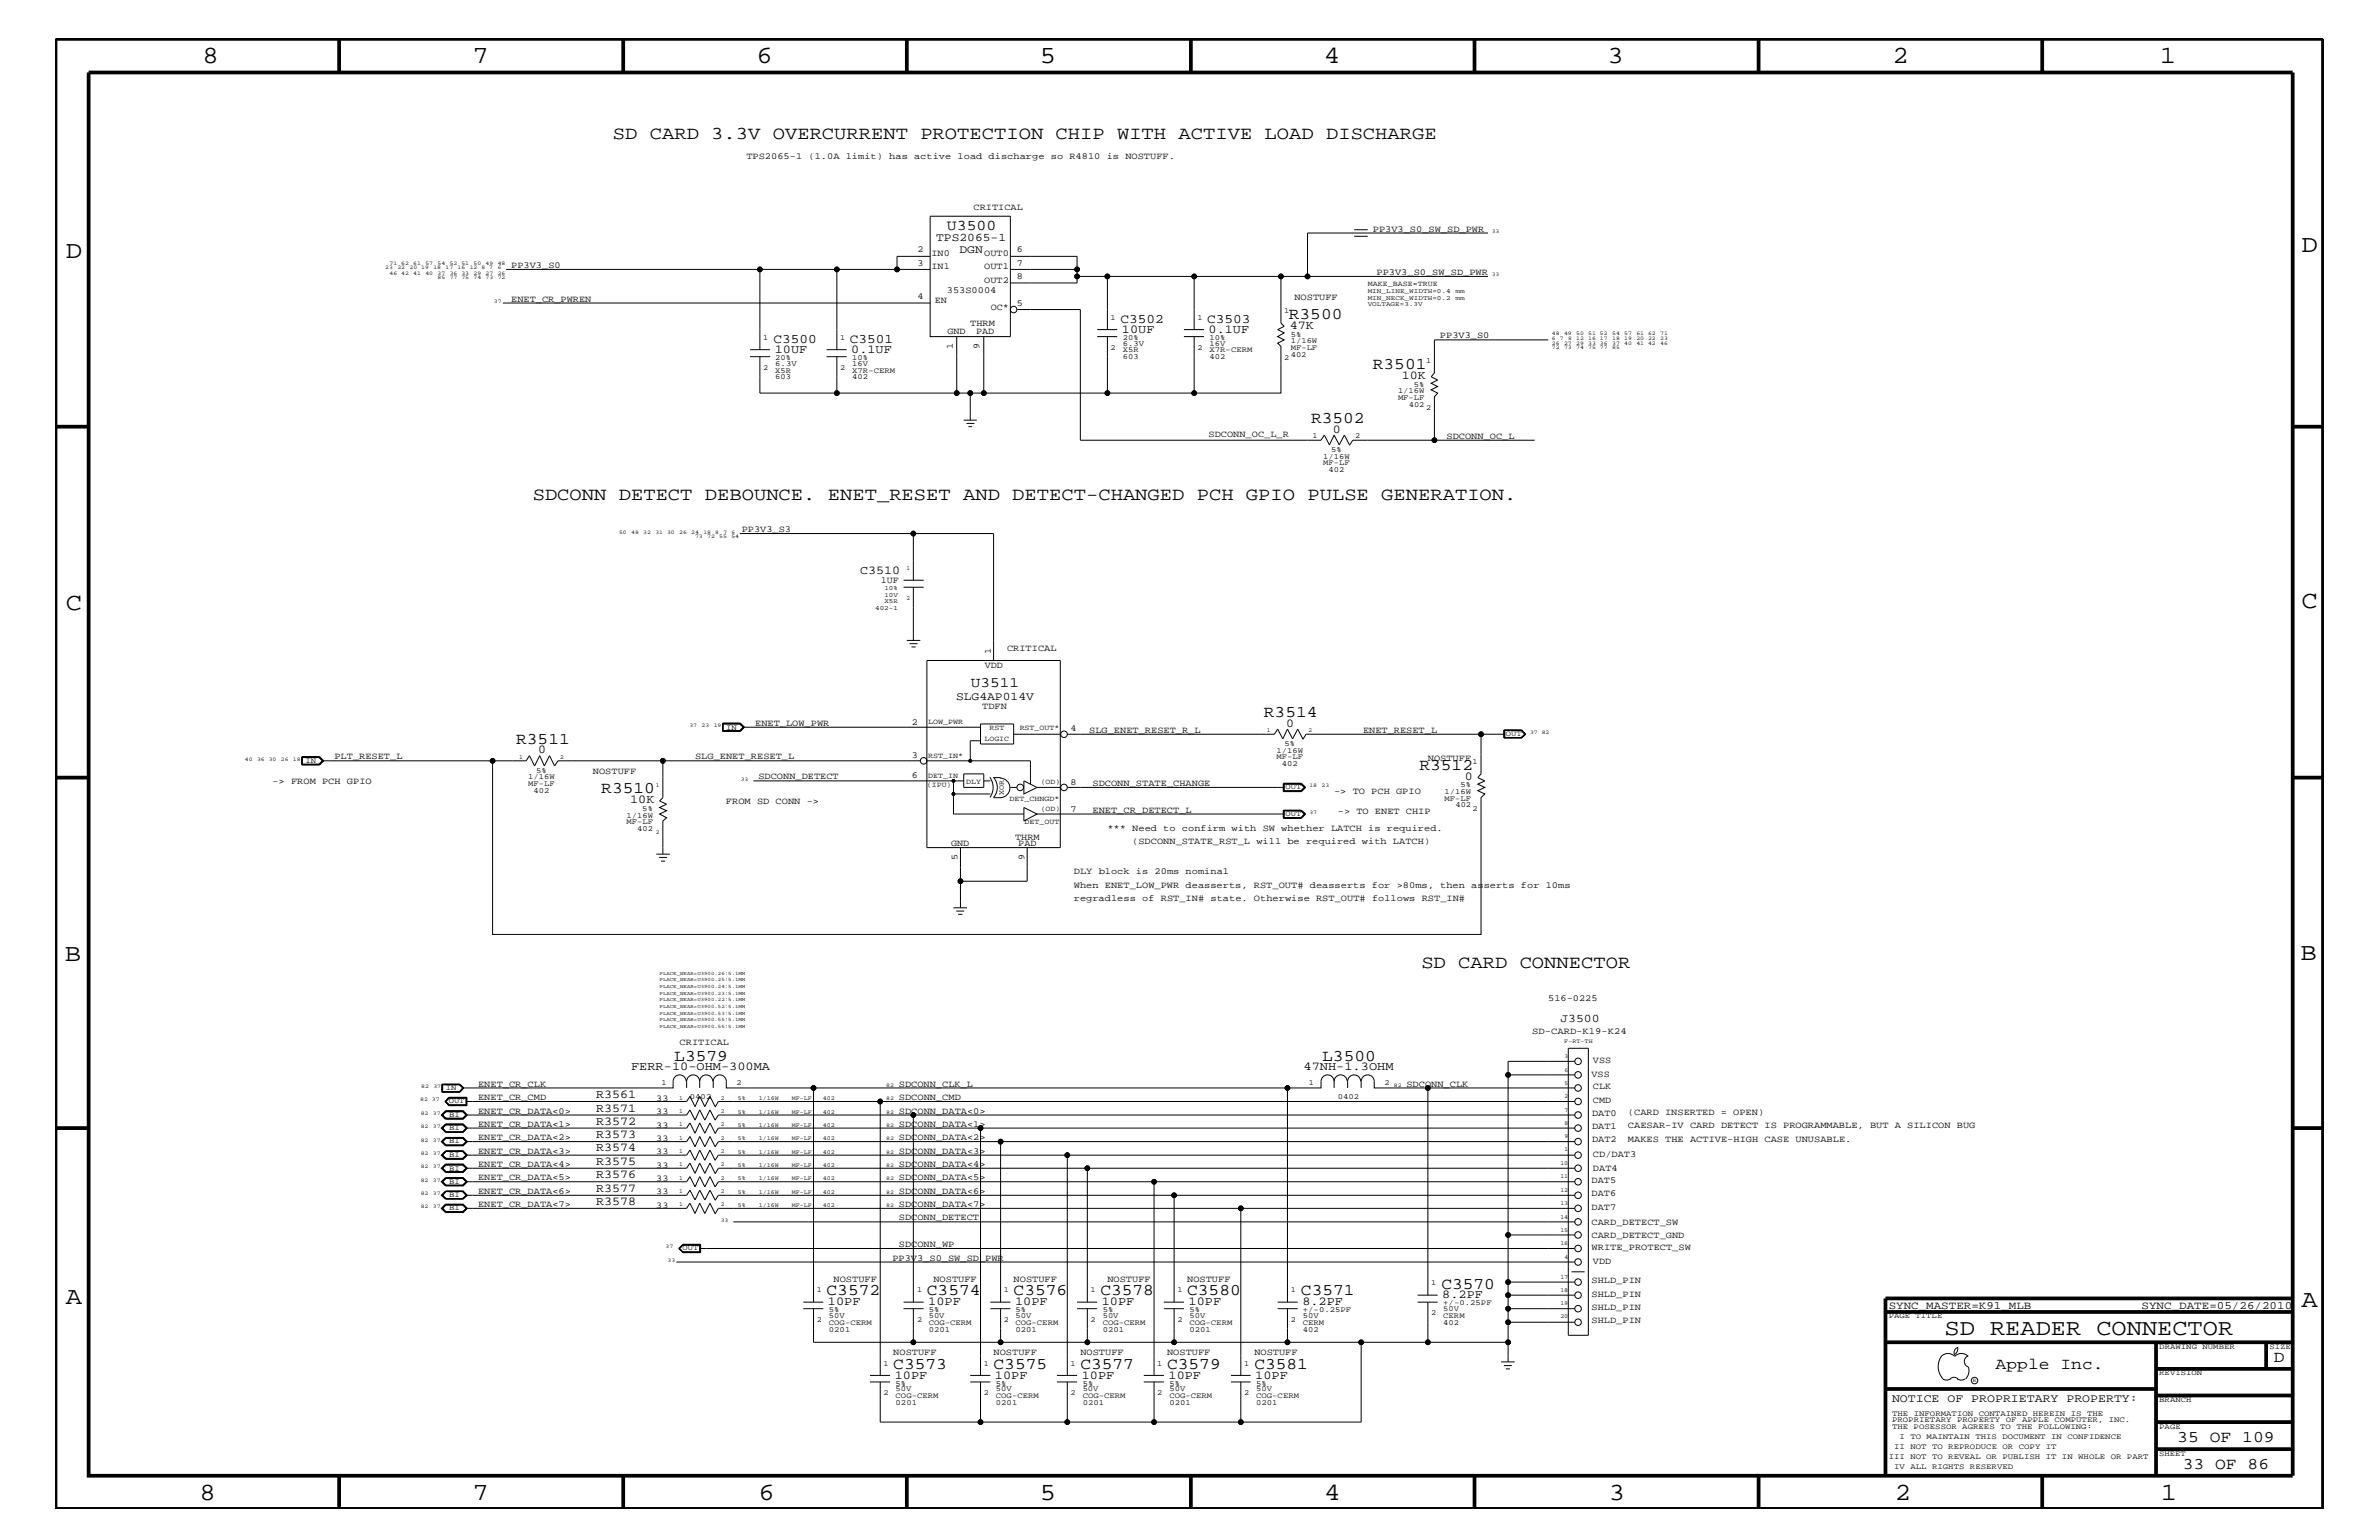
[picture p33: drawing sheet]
<svg xmlns="http://www.w3.org/2000/svg" width="432mm" height="279mm" viewBox="0 0 432 279" stroke-linecap="round" stroke-linejoin="round" font-family="sans-serif">
<defs><g id="words">
<g font-size="4.5">
<text x="36.7" y="11.5">8</text>
<text x="85.8" y="11.5">7</text>
<text x="137.3" y="11.5">6</text>
<text x="188.7" y="11.5">5</text>
<text x="240.3" y="11.5">4</text>
<text x="291.8" y="11.5">3</text>
<text x="343.5" y="11.5">2</text>
<text x="392" y="11.5">1</text>
<text x="11.9" y="46.8">D</text>
<text x="417.7" y="45.7">D</text>
<text x="11.9" y="110.6">C</text>
<text x="417.7" y="110.3">C</text>
<text x="11.8" y="174.3">B</text>
<text x="417.6" y="174.2">B</text>
<text x="11.9" y="236.7">A</text>
<text x="417.7" y="237.1">A</text>
<text x="36.2" y="272.1">8</text>
<text x="85.8" y="272.1">7</text>
<text x="137.7" y="272.1">6</text>
<text x="188.7" y="272.1">5</text>
<text x="240.4" y="272.1">4</text>
<text x="292" y="272.1">3</text>
<text x="343.9" y="272.1">2</text>
<text x="392.2" y="272.1">1</text>
</g>
<text font-size="4.1" x="352.9" y="242.3">SD READER CONNECTOR</text>
<g font-size="3.3">
<text x="111.3" y="25.3">SD CARD 3.3V OVERCURRENT PROTECTION CHIP WITH ACTIVE LOAD DISCHARGE</text>
<text x="96.7" y="90.7">SDCONN DETECT DEBOUNCE. ENET_RESET AND DETECT-CHANGED PCH GPIO PULSE GENERATION.</text>
<text x="258" y="175.6">SD CARD CONNECTOR</text>
</g>
<g font-size="3">
<text x="233.9" y="57.9">R3500</text>
<text x="249.2" y="67">R3501</text>
<text x="238" y="76.8">R3502</text>
<text x="229.4" y="130.2">R3514</text>
<text x="93.7" y="135">R3511</text>
<text x="109.1" y="144">R3510</text>
<text x="257.6" y="139.7">R3512</text>
<text x="122.4" y="192.5">L3579</text>
<text x="240" y="192.5">L3500</text>
<text x="261.6" y="233.8">C3570</text>
<text x="150" y="235">C3572</text>
<text x="168.2" y="235">C3574</text>
<text x="184" y="235">C3576</text>
<text x="199.7" y="235">C3578</text>
<text x="215.5" y="235">C3580</text>
<text x="236.1" y="235">C3571</text>
<text x="162.1" y="248.4">C3573</text>
<text x="180.3" y="248.4">C3575</text>
<text x="196.1" y="248.4">C3577</text>
<text x="211.8" y="248.4">C3579</text>
<text x="227.7" y="248.4">C3581</text>
<text x="362.2" y="248.4">Apple Inc.</text>
<text x="412.7" y="247.1">D</text>
<text x="395.2" y="261.6">35 OF 109</text>
<text x="396.2" y="266.6">33 OF 86</text>
</g>
<text font-size="2.7" x="171.9" y="41.7">U3500</text>
<text font-size="2.6" x="176.2" y="124.7">U3511</text>
<g font-size="2.4">
<text x="203.4" y="58.6">C3502</text>
<text x="219.1" y="58.6">C3503</text>
<text x="140.4" y="62.3">C3500</text>
<text x="154.3" y="62.3">C3501</text>
</g>
<g font-size="2.2">
<text x="234.1" y="59.7">47K</text>
<text x="140.6" y="64">10UF</text>
<text x="154.5" y="64">0.1UF</text>
<text x="203.6" y="60.4">10UF</text>
<text x="219.4" y="60.4">0.1UF</text>
<text x="254.4" y="68.8">10K</text>
<text x="241.9" y="78.5">0</text>
<text x="156.1" y="104.1">C3510</text>
<text x="233.5" y="131.9">0</text>
<text x="97.7" y="136.7">0</text>
<text x="265.9" y="141.5">0</text>
<text x="114.4" y="145.7">10K</text>
<text x="114.6" y="194.2">FERR-10-OHM-300MA</text>
<text x="236.6" y="194.2">47NH-1.3OHM</text>
<text x="108.2" y="199.2">R3561</text>
<text x="108.2" y="201.7">R3571</text>
<text x="108.2" y="204.1">R3572</text>
<text x="108.2" y="206.5">R3573</text>
<text x="108.2" y="208.9">R3574</text>
<text x="108.2" y="211.4">R3575</text>
<text x="108.2" y="213.8">R3576</text>
<text x="108.2" y="216.2">R3577</text>
<text x="108.2" y="218.6">R3578</text>
<text x="150.3" y="236.8">10PF</text>
<text x="168.5" y="236.8">10PF</text>
<text x="184.2" y="236.8">10PF</text>
<text x="200" y="236.8">10PF</text>
<text x="215.7" y="236.8">10PF</text>
<text x="236.4" y="236.8">8.2PF</text>
<text x="261.8" y="235.6">8.2PF</text>
<text x="162.4" y="250.1">10PF</text>
<text x="180.6" y="250.1">10PF</text>
<text x="196.3" y="250.1">10PF</text>
<text x="212.1" y="250.1">10PF</text>
<text x="227.8" y="250.1">10PF</text>
</g>
<g font-size="2.1">
<text x="169.9" y="43.8">TPS2065-1</text>
<text x="174.2" y="45.9">DGN</text>
<text x="173.5" y="127">SLG4AP014V</text>
<text x="283.2" y="185.4">J3500</text>
<text x="343.4" y="254.4">NOTICE OF PROPRIETARY PROPERTY:</text>
</g>
<g font-size="2">
<text x="342.8" y="237.4">SYNC_MASTER=K91_MLB</text>
<text x="388.7" y="237.4">SYNC_DATE=05/26/2010</text>
</g>
<g font-size="1.7">
<text x="135.5" y="28.9">TPS2065-1 (1.0A limit) has active load discharge so R4810 is NOSTUFF.</text>
<text x="176.7" y="38">CRITICAL</text>
<text x="166.5" y="45.7">2</text>
<text x="169.1" y="46.5">IN0</text>
<text x="178.6" y="46.5">OUT0</text>
<text x="184.6" y="45.7">6</text>
<text x="249.2" y="42">PP3V3_S0_SW_SD_PWR</text>
<text x="92.8" y="48.7">PP3V3_S0</text>
<text x="166.5" y="48.2">3</text>
<text x="169.1" y="48.9">IN1</text>
<text x="171.9" y="53.2">353S0004</text>
<text x="178.6" y="51.3">OUT2</text>
<text x="178.6" y="48.9">OUT1</text>
<text x="184.6" y="48.2">7</text>
<text x="184.6" y="50.7">8</text>
<text x="249.9" y="49.9">PP3V3_S0_SW_SD_PWR</text>
<text x="92.8" y="54.7">ENET_CR_PWREN</text>
<text x="166.5" y="54.2">4</text>
<text x="169.7" y="55">EN</text>
<text x="176.1" y="59.2">THRM</text>
<text x="179.8" y="56.2">OC*</text>
<text x="184.6" y="55.5">5</text>
<text x="234.9" y="54.4">NOSTUFF</text>
<text x="172" y="60.6">GND</text>
<text x="173" y="63.4" transform="rotate(-90 173 63.4)">1</text>
<text x="177.2" y="60.6">PAD</text>
<text x="177.8" y="63.4" transform="rotate(-90 177.8 63.4)">9</text>
<text x="261.4" y="61.4">PP3V3_S0</text>
<text x="219.4" y="79.4">SDCONN_OC_L_R</text>
<text x="262.6" y="79.6">SDCONN_OC_L</text>
<text x="134.6" y="96.5">PP3V3_S3</text>
<text x="159.9" y="105.9">1UF</text>
<text x="179.8" y="118.6" transform="rotate(-90 179.8 118.6)">1</text>
<text x="182.8" y="118.1">CRITICAL</text>
<text x="178.7" y="121.3">VDD</text>
<text x="137.1" y="131.7">ENET_LOW_PWR</text>
<text x="165.5" y="131.5">2</text>
<text x="178.3" y="128.7">TDFN</text>
<text x="60.7" y="137.8">PLT_RESET_L</text>
<text x="126.2" y="137.8">SLG_ENET_RESET_L</text>
<text x="165.5" y="137.5">3</text>
<text x="194.3" y="132.7">4</text>
<text x="197.7" y="133">SLG_ENET_RESET_R_L</text>
<text x="247.4" y="133">ENET_RESET_L</text>
<text x="49.4" y="142.3">-&gt; FROM PCH GPIO</text>
<text x="107.6" y="140.4">NOSTUFF</text>
<text x="137.7" y="141.4">SDCONN_DETECT</text>
<text x="165.5" y="141.2">6</text>
<text x="194.3" y="142.4">8</text>
<text x="198.3" y="142.6">SDCONN_STATE_CHANGE</text>
<text x="259.2" y="138">NOSTUFF</text>
<text x="131.8" y="145.9">FROM SD CONN -&gt;</text>
<text x="194.3" y="147.3">7</text>
<text x="198.3" y="147.5">ENET_CR_DETECT_L</text>
<text x="242.1" y="144">-&gt; TO PCH GPIO</text>
<text x="242.8" y="147.7">-&gt; TO ENET CHIP</text>
<text x="172.6" y="153.5">GND</text>
<text x="184.2" y="152.3">THRM</text>
<text x="184.8" y="153.5">PAD</text>
<text x="201" y="150.7">*** Need to confirm with SW whether LATCH is required.</text>
<text x="205.5" y="153.2">(SDCONN_STATE_RST_L will be required with LATCH)</text>
<text x="173.8" y="156.1" transform="rotate(-90 173.8 156.1)">5</text>
<text x="185.9" y="156.1" transform="rotate(-90 185.9 156.1)">9</text>
<text x="194.9" y="161.1">When ENET_LOW_PWR deasserts, RST_OUT# deasserts for &gt;80ms, then asserts for 10ms</text>
<text x="194.9" y="158.6">DLY block is 20ms nominal</text>
<text x="194.9" y="163.5">regradless of RST_IN# state. Otherwise RST_OUT# follows RST_IN#</text>
<text x="281" y="181.6">516-0225</text>
<text x="123.4" y="189.5">CRITICAL</text>
<text x="278.1" y="187.6">SD-CARD-K19-K24</text>
<text x="86.8" y="197.2">ENET_CR_CLK</text>
<text x="163.2" y="197.2">SDCONN_CLK_L</text>
<text x="255.3" y="197.2">SDCONN_CLK</text>
<text x="288.9" y="195.4">VSS</text>
<text x="289.1" y="192.8">VSS</text>
<text x="289.1" y="197.6">CLK</text>
<text x="86.8" y="202">ENET_CR_DATA&lt;0&gt;</text>
<text x="86.8" y="199.6">ENET_CR_CMD</text>
<text x="163.2" y="199.6">SDCONN_CMD</text>
<text x="163.2" y="202">SDCONN_DATA&lt;0&gt;</text>
<text x="289" y="202.6">DAT0</text>
<text x="289.1" y="200.1">CMD</text>
<text x="295.5" y="202.3">(CARD INSERTED = OPEN)</text>
<text x="86.8" y="204.4">ENET_CR_DATA&lt;1&gt;</text>
<text x="86.8" y="206.9">ENET_CR_DATA&lt;2&gt;</text>
<text x="86.8" y="209.3">ENET_CR_DATA&lt;3&gt;</text>
<text x="163.2" y="206.9">SDCONN_DATA&lt;2&gt;</text>
<text x="163.2" y="204.4">SDCONN_DATA&lt;1&gt;</text>
<text x="163.2" y="209.3">SDCONN_DATA&lt;3&gt;</text>
<text x="289" y="207.2">DAT2</text>
<text x="289" y="204.8">DAT1</text>
<text x="289.1" y="209.9">CD/DAT3</text>
<text x="295.5" y="207.1">MAKES THE ACTIVE-HIGH CASE UNUSABLE.</text>
<text x="295.5" y="204.7">CAESAR-IV CARD DETECT IS PROGRAMMABLE, BUT A SILICON BUG</text>
<text x="86.8" y="211.7">ENET_CR_DATA&lt;4&gt;</text>
<text x="86.8" y="214.2">ENET_CR_DATA&lt;5&gt;</text>
<text x="163.2" y="211.7">SDCONN_DATA&lt;4&gt;</text>
<text x="163.2" y="214.2">SDCONN_DATA&lt;5&gt;</text>
<text x="288.9" y="214.7">DAT5</text>
<text x="289.1" y="212.4">DAT4</text>
<text x="86.8" y="219">ENET_CR_DATA&lt;7&gt;</text>
<text x="86.8" y="216.6">ENET_CR_DATA&lt;6&gt;</text>
<text x="163.2" y="216.6">SDCONN_DATA&lt;6&gt;</text>
<text x="163.2" y="219">SDCONN_DATA&lt;7&gt;</text>
<text x="163.2" y="221.4">SDCONN_DETECT</text>
<text x="288.9" y="217">DAT6</text>
<text x="288.9" y="219.5">DAT7</text>
<text x="163.2" y="226.3">SDCONN_WP</text>
<text x="288.9" y="226.8">WRITE_PROTECT_SW</text>
<text x="288.9" y="222.2">CARD_DETECT_SW</text>
<text x="288.9" y="224.6">CARD_DETECT_GND</text>
<text x="151.3" y="232.6">NOSTUFF</text>
<text x="162" y="228.7">PP3V3_S0_SW_SD_PWR</text>
<text x="169.4" y="232.6">NOSTUFF</text>
<text x="184" y="232.6">NOSTUFF</text>
<text x="201" y="232.6">NOSTUFF</text>
<text x="215.5" y="232.6">NOSTUFF</text>
<text x="288.9" y="232.9">SHLD_PIN</text>
<text x="289.1" y="229.3">VDD</text>
<text x="288.9" y="237.7">SHLD_PIN</text>
<text x="288.9" y="235.2">SHLD_PIN</text>
<text x="162.1" y="245.9">NOSTUFF</text>
<text x="180.3" y="245.9">NOSTUFF</text>
<text x="196.1" y="245.9">NOSTUFF</text>
<text x="211.8" y="245.9">NOSTUFF</text>
<text x="227.7" y="245.9">NOSTUFF</text>
<text x="288.9" y="240.1">SHLD_PIN</text>
</g>
<g font-size="1.6">
<text x="119.1" y="199.8">33</text>
<text x="119.1" y="202.1">33</text>
<text x="119.1" y="204.6">33</text>
<text x="119.1" y="207">33</text>
<text x="119.1" y="209.4">33</text>
<text x="119.1" y="211.9">33</text>
<text x="119.1" y="214.2">33</text>
<text x="119.1" y="216.7">33</text>
<text x="119.1" y="219.1">33</text>
</g>
<g font-size="1.4">
<text x="248.2" y="51.9">MAKE_BASE=TRUE</text>
<text x="201.6" y="58">1</text>
<text x="217.3" y="58">1</text>
<text x="233.1" y="56.8">1</text>
<text x="138.5" y="61.7">1</text>
<text x="140.7" y="65.3">20%</text>
<text x="152.5" y="61.7">1</text>
<text x="154.7" y="65.3">10%</text>
<text x="201.6" y="63.4">2</text>
<text x="203.8" y="65.1">603</text>
<text x="203.8" y="64">X5R</text>
<text x="203.8" y="62.8">6.3V</text>
<text x="203.8" y="61.7">20%</text>
<text x="217.3" y="63.4">2</text>
<text x="219.5" y="62.8">16V</text>
<text x="219.5" y="61.7">10%</text>
<text x="219.5" y="65.1">402</text>
<text x="219.5" y="64">X7R-CERM</text>
<text x="233.1" y="65.3">2</text>
<text x="234.3" y="61.1">5%</text>
<text x="234.3" y="63.4">MF-LF</text>
<text x="234.3" y="62.3">1/16W</text>
<text x="234.3" y="64.7">402</text>
<text x="258.8" y="65.9">1</text>
<text x="138.5" y="67.1">2</text>
<text x="140.7" y="68.8">603</text>
<text x="140.7" y="66.4">6.3V</text>
<text x="140.7" y="67.6">X5R</text>
<text x="152.5" y="67.1">2</text>
<text x="154.7" y="66.4">16V</text>
<text x="154.7" y="68.8">402</text>
<text x="154.7" y="67.6">X7R-CERM</text>
<text x="253.7" y="71.3">1/16W</text>
<text x="256.6" y="70.1">5%</text>
<text x="253.7" y="72.6">MF-LF</text>
<text x="255.7" y="73.8">402</text>
<text x="258.8" y="74.4">2</text>
<text x="238.3" y="79.4">1</text>
<text x="240.2" y="83.3">1/16W</text>
<text x="241.6" y="82">5%</text>
<text x="246" y="79.4">2</text>
<text x="240.2" y="84.4">MF-LF</text>
<text x="241.1" y="85.6">402</text>
<text x="168.5" y="131.3">LOW_PWR</text>
<text x="131.8" y="132.4">IN</text>
<text x="168.5" y="137.4">RST_IN*</text>
<text x="178.7" y="134.4">LOGIC</text>
<text x="179.6" y="132.5">RST</text>
<text x="185.1" y="132.5">RST_OUT*</text>
<text x="231.7" y="136.6">1/16W</text>
<text x="231.7" y="137.8">MF-LF</text>
<text x="233.1" y="135.3">5%</text>
<text x="273.3" y="133.5">OUT</text>
<text x="55.5" y="138.4">IN</text>
<text x="95.9" y="142.6">MF-LF</text>
<text x="95.9" y="141.4">1/16W</text>
<text x="96.9" y="143.9">402</text>
<text x="97.3" y="140.2">5%</text>
<text x="168.2" y="142.9">(IPU)</text>
<text x="168.5" y="141.1">DET_IN</text>
<text x="175.3" y="142.3">DLY</text>
<text x="188.9" y="142.3">(OD)</text>
<text x="232.7" y="139">402</text>
<text x="233.3" y="143.2">OUT</text>
<text x="265.1" y="142.9">5%</text>
<text x="267.3" y="138.6">1</text>
<text x="113.7" y="148.4">1/16W</text>
<text x="113.7" y="149.5">MF-LF</text>
<text x="116.6" y="147.1">5%</text>
<text x="182.2" y="144.2" transform="rotate(-90 182.2 144.2)">XOR</text>
<text x="183.2" y="145.3">DET_CHNGD*</text>
<text x="185.9" y="149.5">DET_OUT</text>
<text x="188.9" y="147.1">(OD)</text>
<text x="233.3" y="148.1">OUT</text>
<text x="262.2" y="144">1/16W</text>
<text x="262.2" y="145.3">MF-LF</text>
<text x="264.2" y="146.5">402</text>
<text x="267.3" y="147.1">2</text>
<text x="115.7" y="150.7">402</text>
<text x="80.9" y="197.8">IN</text>
<text x="120.1" y="196.8">1</text>
<text x="133.7" y="196.8">2</text>
<text x="237.6" y="196.8">1</text>
<text x="251.3" y="196.8">2</text>
<text x="81.4" y="200.2">OUT</text>
<text x="81.5" y="202.6">BI</text>
<text x="125.2" y="199.3">0402</text>
<text x="242.8" y="199.3">0402</text>
<text x="81.5" y="207.5">BI</text>
<text x="81.5" y="205.1">BI</text>
<text x="81.5" y="209.9">BI</text>
<text x="81.5" y="214.7">BI</text>
<text x="81.5" y="212.4">BI</text>
<text x="81.5" y="219.6">BI</text>
<text x="81.5" y="217.2">BI</text>
<text x="123.9" y="226.9">OUT</text>
<text x="259.8" y="233.2">1</text>
<text x="148.3" y="234.4">1</text>
<text x="148.3" y="239.9">2</text>
<text x="150.5" y="238">5%</text>
<text x="150.5" y="239.1">50V</text>
<text x="166.5" y="234.4">1</text>
<text x="166.5" y="239.9">2</text>
<text x="168.6" y="238">5%</text>
<text x="168.6" y="239.1">50V</text>
<text x="182.2" y="234.4">1</text>
<text x="182.2" y="239.9">2</text>
<text x="184.3" y="238">5%</text>
<text x="184.3" y="239.1">50V</text>
<text x="198" y="234.4">1</text>
<text x="198" y="239.9">2</text>
<text x="200.2" y="238">5%</text>
<text x="200.2" y="239.1">50V</text>
<text x="213.7" y="234.4">1</text>
<text x="213.7" y="239.9">2</text>
<text x="215.9" y="238">5%</text>
<text x="215.9" y="239.1">50V</text>
<text x="234.3" y="234.4">1</text>
<text x="234.3" y="239.9">2</text>
<text x="236.5" y="239.1">50V</text>
<text x="236.5" y="238">+/-0.25PF</text>
<text x="259.8" y="238.6">2</text>
<text x="262" y="239.1">CERM</text>
<text x="262" y="237.9">50V</text>
<text x="262" y="236.8">+/-0.25PF</text>
<text x="342.8" y="239.2">PAGE TITLE</text>
<text x="150.5" y="240.3">COG-CERM</text>
<text x="150.5" y="241.6">0201</text>
<text x="168.6" y="240.3">COG-CERM</text>
<text x="168.6" y="241.6">0201</text>
<text x="184.3" y="241.6">0201</text>
<text x="184.3" y="240.3">COG-CERM</text>
<text x="200.2" y="240.3">COG-CERM</text>
<text x="200.2" y="241.6">0201</text>
<text x="215.9" y="240.3">COG-CERM</text>
<text x="215.9" y="241.6">0201</text>
<text x="236.5" y="240.3">CERM</text>
<text x="236.5" y="241.6">402</text>
<text x="262" y="240.3">402</text>
<text x="391.9" y="244.7">DRAWING NUMBER</text>
<text x="411.9" y="244.7">SIZE</text>
<text x="160.4" y="247.8">1</text>
<text x="162.6" y="251.4">5%</text>
<text x="178.6" y="247.8">1</text>
<text x="180.8" y="251.4">5%</text>
<text x="194.3" y="247.8">1</text>
<text x="196.5" y="251.4">5%</text>
<text x="210.1" y="247.8">1</text>
<text x="212.3" y="251.4">5%</text>
<text x="225.8" y="247.8">1</text>
<text x="228" y="251.4">5%</text>
<text x="391.9" y="249.5">REVISION</text>
<text x="160.4" y="253.2">2</text>
<text x="162.6" y="254.9">0201</text>
<text x="162.6" y="252.4">50V</text>
<text x="162.6" y="253.7">COG-CERM</text>
<text x="178.6" y="253.2">2</text>
<text x="180.8" y="252.4">50V</text>
<text x="180.8" y="253.7">COG-CERM</text>
<text x="180.8" y="254.9">0201</text>
<text x="194.3" y="253.2">2</text>
<text x="196.5" y="253.7">COG-CERM</text>
<text x="196.5" y="254.9">0201</text>
<text x="196.5" y="252.4">50V</text>
<text x="210.1" y="253.2">2</text>
<text x="212.3" y="252.4">50V</text>
<text x="212.3" y="253.7">COG-CERM</text>
<text x="212.3" y="254.9">0201</text>
<text x="225.8" y="253.2">2</text>
<text x="228" y="252.4">50V</text>
<text x="228" y="253.7">COG-CERM</text>
<text x="228" y="254.9">0201</text>
<text x="343.4" y="256.8">THE INFORMATION CONTAINED HEREIN IS THE</text>
<text x="391.9" y="254.4">BRANCH</text>
<text x="343.4" y="259.3">THE POSESSOR AGREES TO THE FOLLOWING:</text>
<text x="343.4" y="258">PROPRIETARY PROPERTY OF APPLE COMPUTER, INC.</text>
<text x="343.8" y="262.9">II NOT TO REPRODUCE OR COPY IT</text>
<text x="344.8" y="261.1">I TO MAINTAIN THIS DOCUMENT IN CONFIDENCE</text>
<text x="391.9" y="259.3">PAGE</text>
<text x="342.8" y="264.7">III NOT TO REVEAL OR PUBLISH IT IN WHOLE OR PART</text>
<text x="343.8" y="266.6">IV ALL RIGHTS RESERVED</text>
<text x="391.9" y="264.1">SHEET</text>
</g>
<g font-size="1.2">
<text x="248.2" y="53.2">MIN_LINE_WIDTH=0.4</text>
<text x="264.2" y="53.2">mm</text>
<text x="248.2" y="54.4">MIN_NECK_WIDTH=0.2</text>
<text x="248.2" y="55.6">VOLTAGE=3.3V</text>
<text x="264.2" y="54.4">mm</text>
<text x="160.5" y="107.1">10%</text>
<text x="158.8" y="110.6">402-1</text>
<text x="160.5" y="109.4">X5R</text>
<text x="160.5" y="108.2">10V</text>
</g>
<g font-size="1.1">
<text x="164.5" y="103.5">1</text>
<text x="164.5" y="108.9">2</text>
<text x="94.2" y="137.7">1</text>
<text x="101.7" y="137.7">2</text>
<text x="230" y="132.8">1</text>
<text x="237.5" y="132.8">2</text>
<text x="119" y="142.9">1</text>
<text x="119" y="151.3">2</text>
<text x="283.9" y="189.2">F-RT-TH</text>
<text x="284" y="192">3</text>
<text x="284" y="196.8">5</text>
<text x="284" y="194.4">6</text>
<text x="123.3" y="199.5">1</text>
<text x="123.3" y="201.9">1</text>
<text x="130.8" y="199.5">2</text>
<text x="130.8" y="201.9">2</text>
<text x="133.9" y="199.6">5%</text>
<text x="133.9" y="202">5%</text>
<text x="137.7" y="199.6">1/16W</text>
<text x="137.7" y="202">1/16W</text>
<text x="143.7" y="199.6">MF-LF</text>
<text x="143.7" y="202">MF-LF</text>
<text x="149.4" y="199.6">402</text>
<text x="149.4" y="202">402</text>
<text x="284" y="199.2">2</text>
<text x="284" y="201.7">7</text>
<text x="123.3" y="204.3">1</text>
<text x="123.3" y="206.8">1</text>
<text x="123.3" y="209.2">1</text>
<text x="130.8" y="204.3">2</text>
<text x="130.8" y="206.8">2</text>
<text x="130.8" y="209.2">2</text>
<text x="133.9" y="204.4">5%</text>
<text x="133.9" y="206.9">5%</text>
<text x="133.9" y="209.3">5%</text>
<text x="137.7" y="204.4">1/16W</text>
<text x="137.7" y="206.9">1/16W</text>
<text x="137.7" y="209.3">1/16W</text>
<text x="143.7" y="204.4">MF-LF</text>
<text x="143.7" y="206.9">MF-LF</text>
<text x="143.7" y="209.3">MF-LF</text>
<text x="149.4" y="204.4">402</text>
<text x="149.4" y="206.9">402</text>
<text x="149.4" y="209.3">402</text>
<text x="284" y="208.9">1</text>
<text x="284" y="204.1">8</text>
<text x="284" y="206.5">9</text>
<text x="123.3" y="211.6">1</text>
<text x="123.3" y="214.1">1</text>
<text x="130.8" y="211.6">2</text>
<text x="130.8" y="214.1">2</text>
<text x="133.9" y="211.7">5%</text>
<text x="133.9" y="214.2">5%</text>
<text x="137.7" y="211.7">1/16W</text>
<text x="137.7" y="214.2">1/16W</text>
<text x="143.7" y="211.7">MF-LF</text>
<text x="143.7" y="214.2">MF-LF</text>
<text x="149.4" y="211.7">402</text>
<text x="149.4" y="214.2">402</text>
<text x="283.2" y="211.4">10</text>
<text x="283.2" y="213.8">11</text>
<text x="123.3" y="216.4">1</text>
<text x="123.3" y="218.9">1</text>
<text x="130.8" y="216.4">2</text>
<text x="130.8" y="218.9">2</text>
<text x="133.9" y="216.6">5%</text>
<text x="133.9" y="219">5%</text>
<text x="137.7" y="216.6">1/16W</text>
<text x="137.7" y="219">1/16W</text>
<text x="143.7" y="216.6">MF-LF</text>
<text x="143.7" y="219">MF-LF</text>
<text x="149.4" y="216.6">402</text>
<text x="149.4" y="219">402</text>
<text x="283.2" y="221.1">14</text>
<text x="283.2" y="216.2">12</text>
<text x="283.2" y="218.6">13</text>
<text x="283.2" y="223.5">15</text>
<text x="283.2" y="225.9">16</text>
<text x="283.2" y="232">17</text>
<text x="284" y="228.4">4</text>
<text x="283.2" y="234.4">18</text>
<text x="283.2" y="236.8">19</text>
<text x="283.2" y="239.2">20</text>
</g>
<g font-size="1">
<text x="270.8" y="42.3">33</text>
<text x="69.9" y="48.9">23</text>
<text x="70.7" y="49.8">46 42</text>
<text x="70.7" y="48">71 62</text>
<text x="72.1" y="48.9">22</text>
<text x="74.3" y="48.9">20 19</text>
<text x="75" y="49.8">41</text>
<text x="75" y="48">61</text>
<text x="77.2" y="49.8">40</text>
<text x="77.2" y="48">57</text>
<text x="78.7" y="48.9">18</text>
<text x="79.4" y="49.8">37</text>
<text x="79.4" y="48">54</text>
<text x="79.4" y="50.7">85</text>
<text x="80.9" y="48.9">17</text>
<text x="81.6" y="49.8">36 33</text>
<text x="81.6" y="48">52 51</text>
<text x="81.6" y="50.7">77 75</text>
<text x="83.1" y="48.9">16</text>
<text x="85.3" y="48.9">12 8</text>
<text x="85.9" y="49.8">29</text>
<text x="85.9" y="48">50</text>
<text x="85.9" y="50.7">74</text>
<text x="88.1" y="49.8">27</text>
<text x="88.1" y="48">49</text>
<text x="88.1" y="50.7">73</text>
<text x="88.8" y="48.9">7</text>
<text x="90.3" y="48.9">6</text>
<text x="90.3" y="49.8">26</text>
<text x="90.3" y="48">48</text>
<text x="90.3" y="50.7">72</text>
<text x="270.8" y="50.2">33</text>
<text x="89.7" y="55">37</text>
<text x="281.7" y="61.7">6</text>
<text x="281.7" y="62.5">26</text>
<text x="281.7" y="60.8">48</text>
<text x="281.7" y="63.4">72</text>
<text x="283.1" y="61.7">7</text>
<text x="283.9" y="62.5">27</text>
<text x="283.9" y="60.8">49</text>
<text x="283.9" y="63.4">73</text>
<text x="284.6" y="61.7">8</text>
<text x="286.1" y="61.7">12</text>
<text x="286.1" y="62.5">29</text>
<text x="286.1" y="60.8">50</text>
<text x="286.1" y="63.4">74</text>
<text x="288.3" y="61.7">16 17</text>
<text x="288.3" y="62.5">33 36</text>
<text x="288.3" y="60.8">51 52</text>
<text x="288.3" y="63.4">75 77</text>
<text x="292.6" y="61.7">18</text>
<text x="292.6" y="62.5">37</text>
<text x="292.6" y="60.8">54</text>
<text x="292.6" y="63.4">85</text>
<text x="294.8" y="61.7">19</text>
<text x="294.8" y="62.5">40</text>
<text x="294.8" y="60.8">57</text>
<text x="297" y="61.7">20 22</text>
<text x="297" y="62.5">41 42</text>
<text x="297" y="60.8">61 62</text>
<text x="301.3" y="61.7">23</text>
<text x="301.3" y="62.5">46</text>
<text x="301.3" y="60.8">71</text>
<text x="112.4" y="96.8">50</text>
<text x="114.6" y="96.8">48</text>
<text x="116.8" y="96.8">32</text>
<text x="119" y="96.8">31 30</text>
<text x="123.3" y="96.8">26</text>
<text x="125.5" y="96.8">24</text>
<text x="126.2" y="97.6">73</text>
<text x="127.7" y="96.8">18 8</text>
<text x="128.4" y="97.6">72</text>
<text x="130.6" y="97.6">55</text>
<text x="131.3" y="96.8">7</text>
<text x="132.8" y="97.6">54</text>
<text x="132.8" y="96.8">6</text>
<text x="125.1" y="131.9">37</text>
<text x="127.3" y="131.9">23</text>
<text x="129.5" y="131.9">19</text>
<text x="277.7" y="133.2">37 82</text>
<text x="44.5" y="138">40</text>
<text x="46.7" y="138">36 30</text>
<text x="51" y="138">26</text>
<text x="53.2" y="138">18</text>
<text x="134.5" y="141.7">33</text>
<text x="237.7" y="142.9">18</text>
<text x="239.9" y="142.9">23</text>
<text x="237.7" y="147.7">37</text>
<text x="76.5" y="197.4">82</text>
<text x="78.7" y="197.4">37</text>
<text x="160.9" y="197.2">82</text>
<text x="253" y="197.2">82</text>
<text x="76.3" y="199.8">82 37</text>
<text x="76.4" y="202.3">82</text>
<text x="78.6" y="202.3">37</text>
<text x="160.9" y="202">82</text>
<text x="160.9" y="199.6">82</text>
<text x="76.4" y="207.1">82</text>
<text x="76.4" y="204.7">82</text>
<text x="76.4" y="209.6">82</text>
<text x="78.6" y="207.1">37</text>
<text x="78.6" y="204.7">37</text>
<text x="78.6" y="209.6">37</text>
<text x="160.9" y="204.4">82</text>
<text x="160.9" y="209.3">82</text>
<text x="160.9" y="206.9">82</text>
<text x="76.4" y="214.4">82</text>
<text x="76.4" y="211.9">82</text>
<text x="78.6" y="214.4">37</text>
<text x="78.6" y="211.9">37</text>
<text x="160.9" y="211.7">82</text>
<text x="160.9" y="214.2">82</text>
<text x="76.4" y="219.2">82</text>
<text x="76.4" y="216.9">82</text>
<text x="78.6" y="219.2">37</text>
<text x="78.6" y="216.9">37</text>
<text x="130.8" y="221.7">33</text>
<text x="160.9" y="219">82</text>
<text x="160.9" y="216.6">82</text>
<text x="120.8" y="226.5">37</text>
<text x="121.2" y="229">33</text>
<text x="358.1" y="250.7">R</text>
</g>
<g font-size=".9">
<text x="119.7" y="176.8">PLACE_NEAR=U3900.26:5.1MM</text>
<text x="119.7" y="178">PLACE_NEAR=U3900.25:5.1MM</text>
<text x="119.7" y="179.3">PLACE_NEAR=U3900.24:5.1MM</text>
<text x="119.7" y="180.5">PLACE_NEAR=U3900.23:5.1MM</text>
<text x="119.7" y="181.6">PLACE_NEAR=U3900.22:5.1MM</text>
<text x="119.7" y="182.9">PLACE_NEAR=U3900.52:5.1MM</text>
<text x="119.7" y="184.1">PLACE_NEAR=U3900.53:5.1MM</text>
<text x="119.7" y="185.3">PLACE_NEAR=U3900.55:5.1MM</text>
<text x="119.7" y="186.5">PLACE_NEAR=U3900.55:5.1MM</text>
</g>
</g></defs>
<g fill="none" stroke="#000" stroke-width=".18">
<path d="M168.8 39.2h14.6v21.9h-14.6zM91.3 55h77.5M91.9 48.9h46v14.5M137.9 48.9h14v14.5M151.9 48.9h16.9M168.8 46.5h-6v2.4M183.4 46.5h12.1v2.4h-12.1M184.7 56.2h11.4v23.7h43.7l.6-1 .9 1.8 .8-1.8 1 1.8 .9-1.8 .9 1.8M195.5 48.9v1.3h5.5v9.6M195.5 50.2v1.1h-12.1M199.1 59.8h3.7M201 50.2h31.5"/>
<path d="M214.9 59.8h3.6M216.7 50.2v9.6M237.3 50.2h32.8M245.8 42.9h2.4M245.8 41.7h2.4M270.1 42.3h-32.8v7.9h-4.8v8.4l.6 .6-1.2 .6 1.2 .6-1.2 .7 1.2 .6-1.2 .6 .6 .6v8.4h-15.8M136.1 64.7h3.7M136.1 63.4h3.7M137.9 64.7v6.6h14M150 64.7h3.7M150 63.4h3.7M151.9 64.7v6.6h21.8"/>
<path d="M173.7 61.1v10.2h2.4M174.9 76.2h2.4M175.4 76.8h1.5M175.8 77.4h.6M176.1 71.3v4.9M176.1 71.3h2.5M178.6 61.1v10.2h22.4v-10.2M199.1 61.1h3.7M214.9 61.1h3.6M216.7 61.1v10.2h-15.7M278.6 79.9h-33.1l-.6 .9M281 61.7h-20.6v6l-.6 .7 1.1 .5-1.1 .6 1.1 .6-1.1 .6 1.1 .6-.5 .7v7.9"/>
<path d="M134.3 96.8h31.5M164 106.5h3.6M164 105.3h3.6M164.6 116.2h2.4M165.1 116.8h1.4M165.4 117.4h.8M165.8 105.3v-8.5h14.5v23M165.8 106.5v9.7M168.2 119.8h24.2v34h-24.2zM54.8 137.3h3.2l.8 .7-.8 .8h-3.2zM54.8 137.4h3.2l.7 .6-.7 .7h-3.2M54.9 137.4h3l.6 .6-.6 .6h-3"/>
<path d="M54.9 137.4v1.3M57.9 137.4l.7 .6-.7 .7M58.5 138h30.9M120.3 138v6.7l-.6 .6 1.3 .6-1.3 .6 1.3 .6-1.3 .6 1.3 .7-.7 .6v6M131.1 131.2h3.3l.7 .7-.7 .8h-3.3zM131.1 131.3h3.3l.6 .6-.6 .8M131.2 131.3h3.1l.7 .6-.7 .7h-3.1zM134.3 131.3l.6 .6-.6 .6h-3.1M134.9 131.9h43.1M168.2 138h18.8v4.3M178 134.4h-1.9v3.6M178 131.3h6v3.7h-6z"/>
<path d="M184 133.2h8.4M193.7 133.2h37.6l.6-.9 .9 1.8 .9-1.8 .9 1.8 .9-1.8 1 1.8M268.8 133.2v7.2l-.6 .7 1.3 .6-1.3 .6 1.3 .6-1.3 .6 1.3 .5-.7 .7v24.8h-179.4v-31.5h6.1l.6-.9 .9 1.9 1-1.9 .8 1.9 .9-1.9 1 1.9 .6-1h65.7M273.1 132.5h3.1l.6 .7-.6 .6h-3.1zM273.1 132.5v1.3M273.1 133.2h-36l-.6 .9M276.1 132.5l.7 .7M276.2 132.4h-3.2v1.5h3.2M276.2 132.4l.7 .8-.7 .7M276.8 133.2l-.7 .6M119.1 155h2.5M119.6 155.6h1.5"/>
<path d="M120 156.2h.7M136.7 141.7h38.2M173.1 141.7v6h12.7M173.1 144h6.6M174.3 153.8v10.9M174.9 140.4h3.7v2.5h-3.7zM178.6 141.7h1.1M179.7 141a3.1 3.1 0 0 1 0 3.7M180.3 141a2.79 2.79 0 0 1 0 3.7h1.3M180.3 141.1h1.3M181.5 141.2a1.78 1.78 0 0 1 1.8 1.7 1.78 1.78 0 0 1-1.8 1.8M183.4 142.9h1.2"/>
<path d="M185.8 146.5l2.4 1.2-2.4 1.3zM185.8 141.7l2.4 1.2-2.4 1.1zM186.4 153.8v6.1h-12.1M188.2 142.9h4.2M188.2 147.7h44.9M193.7 142.9h39.4M232.9 142.1h3.3l.8 .8-.8 .7h-3.3zM232.9 147h3.3l.8 .7-.8 .7h-3.3zM233 147v1.4M233 148.4h3.1M233 147.1h3.1M233.1 142.3h3l.6 .6-.6 .6h-3z"/>
<path d="M233.1 147.1v1.3M236.1 142.2h-3.1v1.3h3.1M236.1 142.2l.8 .7-.8 .6M236.1 142.2l.7 .7-.7 .6M236.1 147l.8 .7-.8 .7M236.1 147.1l.7 .6-.7 .7M236.1 147.1l.6 .6-.6 .7M173.1 164.7h2.4M173.6 165.3h1.4M173.9 165.9h.8M80.2 196.7h3.3l.7 .7-.7 .7h-3.3zM80.3 198.1h3.1"/>
<path d="M80.3 196.7v1.4M80.3 196.8h3.1M80.3 196.8v1.3M80.8 199.8l.7 .7M80.9 199.8l.6-.6h3.1v1.2h-3.1zM81.4 199.1h3.4v1.5h-3.4l-.6-.8zM81.5 199.2h3.2v1.3h-3.2M81.5 199.2l-.7 .6M81.5 199.2l-.6 .6 .6 .7M83.4 196.8l.6 .6-.6 .7M83.4 196.7l.8 .7M83.4 196.8l.7 .6-.7 .7"/>
<path d="M84.2 197.4l-.8 .7M84.6 199.8h40l.6-.9 1 1.9 .8-1.9 .9 1.9 1-1.9 .9 1.9M124.5 196.2a1.19 1.19 0 0 0-1.1-1.2 1.19 1.19 0 0 0-1.2 1.2v1.2h-38.2M127 196.2a1.19 1.19 0 0 1 1.2-1.2 1.19 1.19 0 0 1 1.2 1.2M127 196.2a1.19 1.19 0 0 0-1.2-1.2 1.19 1.19 0 0 0-1.2 1.2v1.2M127 196.2v1.2M129.5 197.4v-1.2a1.19 1.19 0 0 1 1.1-1.2 1.19 1.19 0 0 1 1.2 1.2v1.2h15.9M159.8 199.8v49.7M233.7 197.4h-86v38.8M242.1 196.2a1.19 1.19 0 0 0-1.1-1.2 1.19 1.19 0 0 0-1.2 1.2v1.2h-6.1v38.8M242.1 196.2a1.19 1.19 0 0 1 1.2-1.2 1.19 1.19 0 0 1 1.2 1.2M242.1 196.2v1.2"/>
<path d="M247 196.2a1.19 1.19 0 0 0-1.2-1.2 1.19 1.19 0 0 0-1.2 1.2v1.2M247.1 197.4v-1.2a1.19 1.19 0 0 1 1.1-1.2 1.19 1.19 0 0 1 1.2 1.2v1.2h36.4M259.2 197.4v37.6M284.6 190.2h3.7v52.1h-3.7zM285.8 195h-12.1v29.1M285.8 199.8h-155.4l-.6 1.1M285.8 192.6h-12.1v2.4M80.1 219.2l.8-.7h3.2l.7 .7-.7 .8h-3.2zM80.1 207.1l.8-.7h3.2l.7 .7-.7 .8h-3.2zM80.1 216.9l.8-.8h3.2l.7 .8-.7 .6h-3.2zM80.1 202.3l.8-.8h3.2l.7 .8-.7 .8h-3.2zM80.1 204.7l.8-.8h3.2l.7 .8-.7 .7h-3.2z"/>
<path d="M80.1 209.6l.8-.8h3.2l.7 .8-.7 .7h-3.2zM80.1 214.4l.8-.8h3.2l.7 .8-.7 .8h-3.2zM80.1 211.9l.8-.7h3.2l.7 .7-.7 .8h-3.2zM80.2 202.3l.7-.8h3.1l.8 .8-.8 .7h-3.1zM80.2 204.7l.7-.7h3.1l.8 .7-.8 .7h-3.1zM80.2 211.9l.7-.6h3.1l.8 .6-.8 .8h-3.1zM80.3 202.3l.6-.7h3.1l.7 .7-.7 .6h-3.1zM80.3 211.9l.6-.5h3.1l.7 .5-.7 .7h-3.1zM80.9 218.6h3.1l.7 .6-.7 .7h-3.1M80.9 218.6h3.1l.8 .6-.8 .7h-3.1M80.9 218.6l-.7 .6 .7 .7M80.9 218.6l-.6 .6 .6 .7"/>
<path d="M80.9 206.4h3.1l.7 .7-.7 .7h-3.1M80.9 206.4h3.1l.8 .7-.8 .7h-3.1M80.9 206.4l-.7 .7 .7 .7M80.9 206.4l-.6 .7 .6 .7M80.9 216.2h3.1l.6 .7h40l.6-1 1 1.8 .8-1.8 .9 1.8 1-1.8 .9 1.8M80.9 216.2h3.1l.7 .7-.7 .6h-3.1M80.9 216.1h3.1l.8 .8-.8 .6h-3.1l-.7-.6zM80.9 216.2l-.6 .7 .6 .6M80.9 204.1h3.1l.6 .6h40l.6-1 1 1.9 .8-1.9 .9 1.9 1-1.9 .9 1.9M80.9 204.1h3.1l.7 .6-.7 .6h-3.1M80.9 204.1l-.6 .6 .6 .6M80.9 208.9h3.1l.6 .7h40l.6-1 1 1.9 .8-1.9 .9 1.9 1-1.9 .9 1.9 .6-.9h63.3"/>
<path d="M80.9 208.9h3.1l.7 .7-.7 .6h-3.1M80.9 208.8h3.1l.8 .8-.8 .7h-3.1l-.7-.7zM80.9 208.9l-.6 .7 .6 .6M80.9 213.7h3.1l.7 .7-.7 .7h-3.1M80.9 213.7h3.1l.8 .7-.8 .7h-3.1M80.9 213.7l-.7 .7 .7 .7M80.9 213.7l-.6 .7 .6 .7M80.9 211.4h3.1l.6 .5h40l.6-.9 1 1.9 .8-1.9 .9 1.9 1-1.9 .9 1.9M80.9 211.4l-.6 .5 .6 .6h3.1l.6-.6M84.6 219.2l-.6 .6h-3.1l-.6-.6 .6-.6h3.1l.6 .6h40l.6-.9 1 1.9 .8-1.9 .9 1.9 1-1.9 .9 1.9M84.6 207.1l-.6 .6h-3.1l-.6-.6 .6-.6h3.1l.6 .6h40l.6-.9 1 1.9 .8-1.9 .9 1.9 1-1.9 .9 1.9 .6-1h51.2M84.6 216.9l-.6 .6h-3.1"/>
<path d="M84.6 202.3l-.6 .6h-3.1M84.6 204.7l-.6 .6h-3.1M84.6 209.6l-.6 .6h-3.1M84.6 214.4l-.6 .6h-3.1l-.6-.6 .6-.6h3.1l.6 .6h40l.6-.9 1 1.8 .8-1.8 .9 1.8 1-1.8 .9 1.8 .6-.9h79.1M165.8 202.3v33.9M178 204.7h-47.6l-.6 1M197.4 211.9h-67l-.6 1.1M213.1 216.9h-82.7l-.6 .9M225.2 219.2h-94.8l-.6 1M285.8 202.3h-155.4l-.6 .9-.9-1.8-1 1.8-.9-1.8-.8 1.8-1-1.8-.6 .9h-40l-.6-.6h-3.1l-.6 .6 .6 .6M285.8 219.2h-60.6v30.3M285.8 214.4h-76.3v35.1"/>
<path d="M285.8 211.9h-88.4v24.3M285.8 209.6h-92.1v39.9M285.8 204.7h-107.8v44.8M285.8 216.9h-72.7v19.3M285.8 207.1h-104.2v29.1M122.8 229h163M123.2 226.5l.8-.8h3.2v1.6h-3.2zM123.3 226.5l.7-.7h3.1v1.4h-3.1zM123.4 226.5l.6-.6h3v1.2h-3zM127 226.5h158.8M133.1 221.7h152.7M145.8 237.4h3.6"/>
<path d="M145.8 236.2h3.6M147.7 237.4v6.1h18.1M164 237.4h3.6M164 236.2h3.6M165.8 237.4v6.1h15.8M179.7 237.4h3.7M179.7 236.2h3.7M181.6 237.4v6.1h15.8M195.5 237.4h3.6M195.5 236.2h3.6M197.4 237.4v6.1h15.7M211.2 237.4h3.7"/>
<path d="M211.2 236.2h3.7M213.1 237.4v6.1h20.6M231.9 237.4h3.6M231.9 236.2h3.6M233.7 237.4v6.1h13.4v14.5h-21.9M257.3 235h3.6M257.3 236.2h3.6M259.2 236.2v7.3h14.5v-3.6h12.1M285.2 230.7h2.4M285.8 237.4h-12.1v2.5M285.8 235h-12.1v2.4M285.8 232.6h-12.1v2.4"/>
<path d="M285.8 224.1h-12.1v8.5M157.9 250.7h3.6M157.9 249.5h3.6M159.8 250.7v7.3h18.2M176.1 250.7h3.6M176.1 249.5h3.6M178 250.7v7.3h15.7M191.9 250.7h3.6M191.9 249.5h3.6M193.7 250.7v7.3h15.8M207.6 250.7h3.6M207.6 249.5h3.6"/>
<path d="M209.5 250.7v7.3h15.7M223.4 250.7h3.6M223.4 249.5h3.6M225.2 250.7v7.3M247.1 243.5h12.1M272.5 247.1h2.4M273 247.8h1.4M273.3 248.4h.8M273.7 243.5v3.6M352.3 246.1a1.69 1.69 0 0 1 2.5 0 1.72 1.72 0 0 1 2.4 0M352.4 246a3.2 3.2 0 0 0 .4 4.3l.8 .1 .4-.2M354 250.2l.7-.3 .7 .3"/>
<path d="M355.2 250.2l.7 .2 .7-.2M355.3 244.4v.3a1.18 1.18 0 0 1-.6 1.1M355.4 244.4a.99 .99 0 0 0-.6 1.4M357.2 246a1.04 1.04 0 0 0-.7 1 1.04 1.04 0 0 0 .7 1M357.3 248l.1 .7a2.11 2.11 0 0 1-.6 1.5"/>
<circle cx="137.9" cy="48.9" r=".42"/>
<circle cx="151.9" cy="48.9" r=".42"/>
<circle cx="162.8" cy="48.9" r=".42"/>
<circle cx="184" cy="56.2" r=".59"/>
<circle cx="195.5" cy="48.9" r=".42"/>
<circle cx="195.5" cy="50.2" r=".42"/>
<circle cx="201" cy="50.2" r=".42"/>
<circle cx="216.7" cy="50.2" r=".42"/>
<circle cx="232.5" cy="50.2" r=".42"/>
<circle cx="237.3" cy="50.2" r=".42"/>
<circle cx="151.9" cy="71.3" r=".42"/>
<circle cx="173.7" cy="71.3" r=".42"/>
<circle cx="176.1" cy="71.3" r=".42"/>
<circle cx="178.6" cy="71.3" r=".42"/>
<circle cx="201" cy="71.3" r=".42"/>
<circle cx="216.7" cy="71.3" r=".42"/>
<circle cx="260.3" cy="79.9" r=".42"/>
<circle cx="165.8" cy="96.8" r=".42"/>
<circle cx="89.4" cy="138" r=".42"/>
<circle cx="120.3" cy="138" r=".42"/>
<circle cx="167.6" cy="138" r=".59"/>
<circle cx="176.1" cy="138" r=".25"/>
<circle cx="193.1" cy="133.2" r=".59"/>
<circle cx="268.8" cy="133.2" r=".42"/>
<circle cx="173.1" cy="141.7" r=".25"/>
<circle cx="173.1" cy="144" r=".25"/>
<circle cx="174.3" cy="159.9" r=".42"/>
<circle cx="185.2" cy="142.9" r=".59"/>
<circle cx="193.1" cy="142.9" r=".59"/>
<circle cx="147.7" cy="197.4" r=".42"/>
<circle cx="159.8" cy="199.8" r=".42"/>
<circle cx="233.7" cy="197.4" r=".42"/>
<circle cx="259.2" cy="197.4" r=".42"/>
<circle cx="273.7" cy="195" r=".42"/>
<circle cx="286.4" cy="195" r=".59"/>
<circle cx="286.4" cy="199.8" r=".59"/>
<circle cx="286.4" cy="197.4" r=".59"/>
<circle cx="286.4" cy="192.6" r=".59"/>
<circle cx="165.8" cy="202.3" r=".42"/>
<circle cx="178" cy="204.7" r=".42"/>
<circle cx="181.6" cy="207.1" r=".42"/>
<circle cx="193.7" cy="209.6" r=".42"/>
<circle cx="197.4" cy="211.9" r=".42"/>
<circle cx="209.5" cy="214.4" r=".42"/>
<circle cx="213.1" cy="216.9" r=".42"/>
<circle cx="225.2" cy="219.2" r=".42"/>
<circle cx="286.4" cy="211.9" r=".59"/>
<circle cx="286.4" cy="207.1" r=".59"/>
<circle cx="286.4" cy="219.2" r=".59"/>
<circle cx="286.4" cy="214.4" r=".59"/>
<circle cx="286.4" cy="209.6" r=".59"/>
<circle cx="286.4" cy="216.9" r=".59"/>
<circle cx="286.4" cy="204.7" r=".59"/>
<circle cx="286.4" cy="202.3" r=".59"/>
<circle cx="273.7" cy="224.1" r=".42"/>
<circle cx="273.7" cy="232.6" r=".42"/>
<circle cx="273.7" cy="235" r=".42"/>
<circle cx="273.7" cy="237.4" r=".42"/>
<circle cx="273.7" cy="239.9" r=".42"/>
<circle cx="286.4" cy="239.9" r=".59"/>
<circle cx="286.4" cy="221.7" r=".59"/>
<circle cx="286.4" cy="237.4" r=".59"/>
<circle cx="286.4" cy="229" r=".59"/>
<circle cx="286.4" cy="232.6" r=".59"/>
<circle cx="286.4" cy="226.5" r=".59"/>
<circle cx="286.4" cy="235" r=".59"/>
<circle cx="286.4" cy="224.1" r=".59"/>
<circle cx="165.8" cy="243.5" r=".42"/>
<circle cx="178" cy="258" r=".42"/>
<circle cx="181.6" cy="243.5" r=".42"/>
<circle cx="193.7" cy="258" r=".42"/>
<circle cx="197.4" cy="243.5" r=".42"/>
<circle cx="209.5" cy="258" r=".42"/>
<circle cx="213.1" cy="243.5" r=".42"/>
<circle cx="225.2" cy="258" r=".42"/>
<circle cx="233.7" cy="243.5" r=".42"/>
<circle cx="247.1" cy="243.5" r=".42"/>
<circle cx="259.2" cy="243.5" r=".42"/>
<circle cx="273.7" cy="243.5" r=".42"/>
<circle cx="358.4" cy="250.5" r=".59"/>
</g>
<g fill="#000">
<circle cx="137.9" cy="48.9" r=".42"/>
<circle cx="151.9" cy="48.9" r=".42"/>
<circle cx="162.8" cy="48.9" r=".42"/>
<circle cx="195.5" cy="48.9" r=".42"/>
<circle cx="195.5" cy="50.2" r=".42"/>
<circle cx="201" cy="50.2" r=".42"/>
<circle cx="216.7" cy="50.2" r=".42"/>
<circle cx="232.5" cy="50.2" r=".42"/>
<circle cx="237.3" cy="50.2" r=".42"/>
<circle cx="151.9" cy="71.3" r=".42"/>
<circle cx="173.7" cy="71.3" r=".42"/>
<circle cx="176.1" cy="71.3" r=".42"/>
<circle cx="178.6" cy="71.3" r=".42"/>
<circle cx="201" cy="71.3" r=".42"/>
<circle cx="216.7" cy="71.3" r=".42"/>
<circle cx="260.3" cy="79.9" r=".42"/>
<circle cx="165.8" cy="96.8" r=".42"/>
<circle cx="89.4" cy="138" r=".42"/>
<circle cx="120.3" cy="138" r=".42"/>
<circle cx="176.1" cy="138" r=".25"/>
<circle cx="268.8" cy="133.2" r=".42"/>
<circle cx="173.1" cy="141.7" r=".25"/>
<circle cx="173.1" cy="144" r=".25"/>
<circle cx="174.3" cy="159.9" r=".42"/>
<circle cx="147.7" cy="197.4" r=".42"/>
<circle cx="159.8" cy="199.8" r=".42"/>
<circle cx="233.7" cy="197.4" r=".42"/>
<circle cx="259.2" cy="197.4" r=".42"/>
<circle cx="273.7" cy="195" r=".42"/>
<circle cx="165.8" cy="202.3" r=".42"/>
<circle cx="178" cy="204.7" r=".42"/>
<circle cx="181.6" cy="207.1" r=".42"/>
<circle cx="193.7" cy="209.6" r=".42"/>
<circle cx="197.4" cy="211.9" r=".42"/>
<circle cx="209.5" cy="214.4" r=".42"/>
<circle cx="213.1" cy="216.9" r=".42"/>
<circle cx="225.2" cy="219.2" r=".42"/>
<circle cx="273.7" cy="224.1" r=".42"/>
<circle cx="273.7" cy="232.6" r=".42"/>
<circle cx="273.7" cy="235" r=".42"/>
<circle cx="273.7" cy="237.4" r=".42"/>
<circle cx="273.7" cy="239.9" r=".42"/>
<circle cx="165.8" cy="243.5" r=".42"/>
<circle cx="178" cy="258" r=".42"/>
<circle cx="181.6" cy="243.5" r=".42"/>
<circle cx="193.7" cy="258" r=".42"/>
<circle cx="197.4" cy="243.5" r=".42"/>
<circle cx="209.5" cy="258" r=".42"/>
<circle cx="213.1" cy="243.5" r=".42"/>
<circle cx="225.2" cy="258" r=".42"/>
<circle cx="233.7" cy="243.5" r=".42"/>
<circle cx="247.1" cy="243.5" r=".42"/>
<circle cx="259.2" cy="243.5" r=".42"/>
<circle cx="273.7" cy="243.5" r=".42"/>
</g>
<g fill="none" stroke="#000" stroke-width=".68" stroke-linecap="butt">
<path d="M10.1 7.1h411.5v266.7h-411.5zM16.1 13.2h400v254.5h-400zM61.6 7.1v6.1M113.1 7.1v6.1M164.6 7.1v6.1M216.2 7.1v6.1M267.6 7.1v6.1M319.2 7.1v6.1M370.7 7.1v6.1M10.1 77.4h6M416.1 77.4h5.5M10.1 141.1h6"/>
<path d="M416.1 141.1h5.5M10.1 204.7h6M416.1 204.7h5.5M342.2 238h73.9M416.1 235.6h-73.9v32.1M342.2 243.5h73.9M342.2 252h49.1M391.3 243.5v24.2M391.3 258h24.8M391.3 253.2h24.8M391.3 248.4h24.8M411.3 243.5v4.9"/>
<path d="M61.6 267.7v6.1M113.1 267.7v6.1M164.6 267.7v6.1M216.2 268v5.8M267.6 267.7v6.1M319.2 267.7v6.1M370.7 267.7v6.1M391.3 262.9h24.8"/>
</g>
<use href="#words"/>
</svg>
